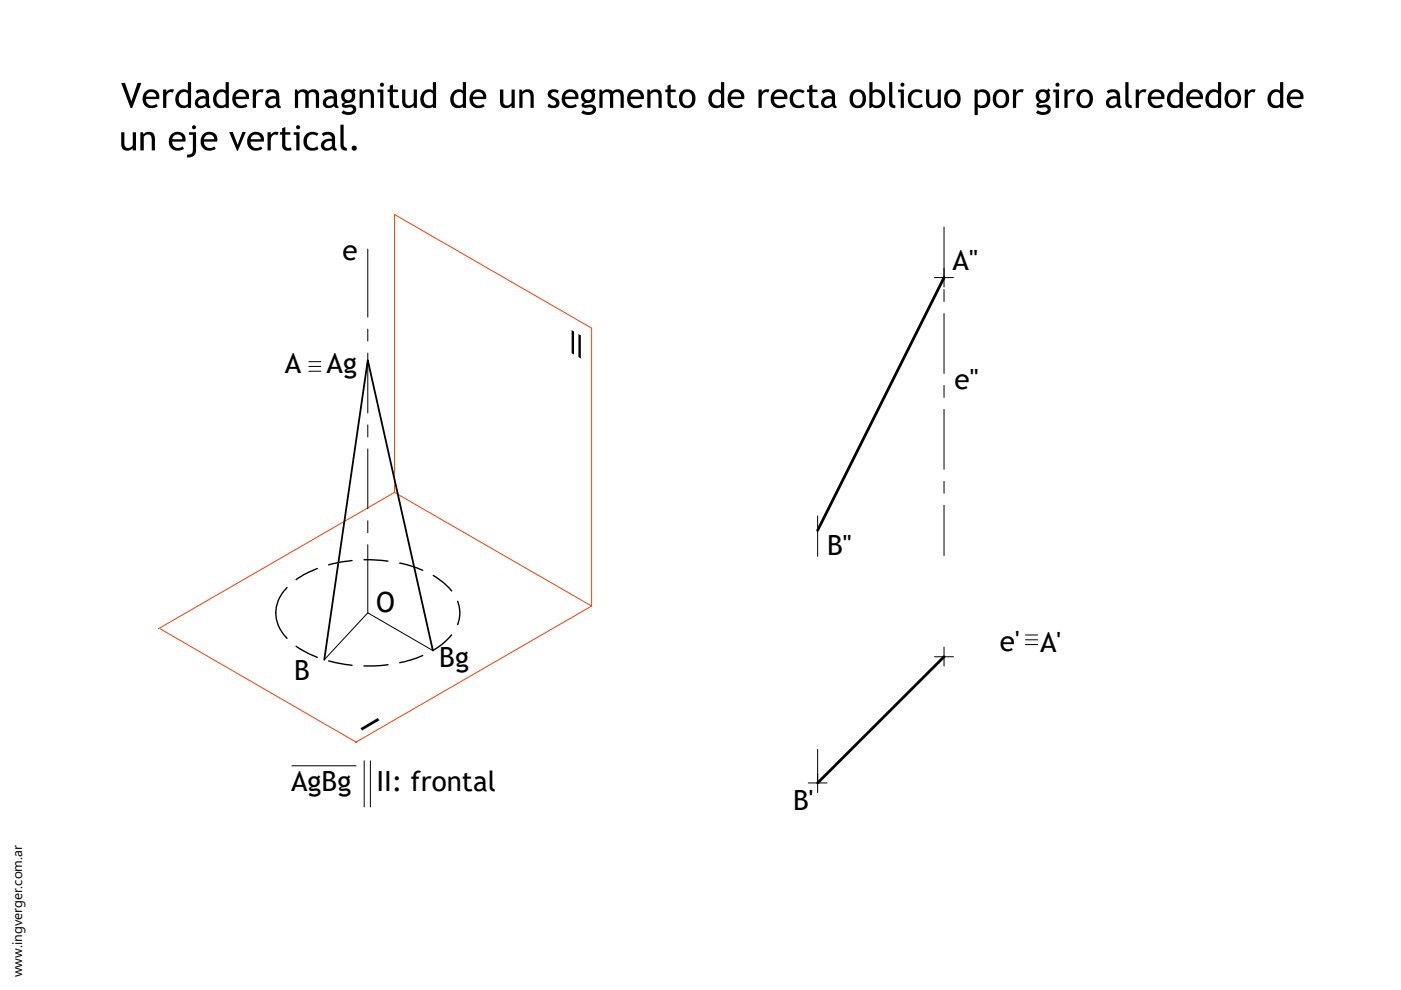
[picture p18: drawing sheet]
<svg xmlns="http://www.w3.org/2000/svg" width="297mm" height="210mm" viewBox="0 0 297 210" stroke-linecap="round" stroke-linejoin="round" font-family="sans-serif">
<defs><g id="words">
<g font-size="5.9">
<text x="72.6" y="55">e</text>
<text x="202" y="57.2">A''</text>
<text x="60.4" y="79.1">A</text>
<text x="69.2" y="79.1">Ag</text>
<text x="202.4" y="82.4">e''</text>
<text x="175.3" y="117.7">B''</text>
<text x="79.8" y="129.8">O</text>
<text x="93.1" y="141.4">Bg</text>
<text x="212" y="138">e'</text>
<text x="220.5" y="138.1">A'</text>
<text x="62.4" y="144.1">B</text>
<text x="76.2" y="153.9" transform="rotate(60 76.2 153.9)">I</text>
<text x="61.7" y="167.8">AgBg</text>
<text x="79.8" y="167.8">II: frontal</text>
<text x="168.1" y="171.7">B'</text>
</g>
<text font-size="2.9" x="4.7" y="207.2" transform="rotate(-90 4.7 207.2)">www.ingverger.com.ar</text>
</g></defs>
<g fill="#000">
<path d="M34.6 19h.7v.6l.6-.6h1l-.3 .7a.92 .92 0 0 0-1 0 .92 .92 0 0 0-.3 .9v2.3h-.7zM53.6 19h.7v.6l.6-.6h1l-.3 .7a.94 .94 0 0 0-1.3 .9v2.3h-.7zM82.6 18.2l.7-.3v1.1h1.1v.5h-1.1v2a.76 .76 0 0 0 .3 .8 .76 .76 0 0 0 .9-.1l.1 .6-1.2 .1-.5-.3-.2-.4-.1-2.7h-.4v-.5h.4zM85.3 19h.6v2.6a.91 .91 0 0 0 .9 .8 .91 .91 0 0 0 .9-.7v-2.7h.7v3.9h-.7v-.6l-.9 .6-.9-.1-.5-.6-.1-.5zM106 19h.7v2.5a.88 .88 0 0 0 .8 .9 .88 .88 0 0 0 1-.7v-2.7h.6v3.9h-.6v-.6l-.6 .5-.8 .1a1.19 1.19 0 0 1-1.1-1.4zM141.5 18.2l.7-.3v1.1h1.1v.5h-1.1v2a.77 .77 0 0 0 .3 .8 .77 .77 0 0 0 .9-.1l.2 .6-.7 .1a1.14 1.14 0 0 1-1.4-1.2v-2.2h-.4v-.5h.4zM160.8 19h.7v.6l.6-.6h1.1l-.3 .7a.92 .92 0 0 0-1 0 .92 .92 0 0 0-.4 .9v2.3h-.7zM167.9 19.5l.5-.4 .6-.2 .9 .1 .7 .3-.3 .5-.8-.3-.7 .1-.5 .6-.2 .4 .1 .9 .4 .7 .9 .2 .8-.4 .3 .6-.9 .3h-.8l-.6-.2-.4-.4-.4-.7-.1-1zM171.6 18.2l.7-.3v1.1h1v.5h-1v2a.76 .76 0 0 0 .3 .8 .76 .76 0 0 0 .9-.1l.1 .6-.6 .1a1.14 1.14 0 0 1-1.4-1.2v-2.2h-.5v-.5h.5zM193 19.5l.4-.4 .7-.2 .9 .1 .6 .3-.3 .5-.8-.3-.7 .1-.5 .6-.1 .4 .1 .9 .4 .7 .9 .2 .8-.4 .2 .6-.8 .3h-.9l-.6-.2-.4-.4-.4-.7v-1zM196.3 19h.7v2.6a.91 .91 0 0 0 .8 .8 .91 .91 0 0 0 1-.7v-2.7h.7v3.9h-.7v-.6l-.9 .6-1-.1-.4-.6-.2-.5zM214.8 19h.6v.6l.6-.6h1.1l-.3 .7a.94 .94 0 0 0-1.4 .9v2.3h-.6z"/>
<path d="M225.7 19h.7v.6l.6-.6h1l-.3 .7a.92 .92 0 0 0-1 0 .92 .92 0 0 0-.3 .9v2.3h-.7zM240.8 19h.7v.6l.6-.6h1l-.3 .7a.94 .94 0 0 0-1.3 .9v2.3h-.7zM263.9 19h.7v.6l.6-.6h1l-.3 .7a.92 .92 0 0 0-.9 0 .92 .92 0 0 0-.4 .9v2.3h-.7zM25.7 28h.7v2.6a.91 .91 0 0 0 .8 .8 .91 .91 0 0 0 1-.7v-2.7h.6v3.9h-.6v-.6l-.6 .5-.6 .2-.7-.2-.5-.5-.1-.5zM25.7 17.6h.8l1.4 3.9 1.3-3.9h.8l-2 5.3h-.3zM29.8 28h.5l.2 .5 .3-.4 .5-.1h.7l.6 .4 .3 .9v2.6h-.7l-.1-2.5a.86 .86 0 0 0-.6-.9 .86 .86 0 0 0-1 .5v2.9h-.7zM48.6 28h.8l1 2.7 1-2.7h.7l-1.7 4h-.2zM56.7 28h.7v.6l.6-.6h1.1l-.3 .7a.96 .96 0 0 0-1 0 .96 .96 0 0 0-.4 .9v2.3h-.7zM59.8 27.2l.7-.3v1.1h1.1v.5h-1.1v2a.76 .76 0 0 0 .3 .8 .76 .76 0 0 0 .9 0l.1 .5-.8 .1a1.06 1.06 0 0 1-1.2-1.2v-2.2h-.4v-.5h.4zM62.5 19h.4l.3 .4 .7-.5 1 .1 .4 .4 .8-.5h.6l.7 .4 .2 .6v3h-.6v-2.5a.79 .79 0 0 0-.6-.9 .79 .79 0 0 0-1 .5v2.9h-.7v-2.8a.79 .79 0 0 0-.7-.6 .79 .79 0 0 0-.8 .5v2.9h-.7zM64.9 28.5l1.1-.5h.6l.9 .3-.3 .5-.9-.3-.6 .1-.5 .6-.1 .4v.9l.4 .7 1 .2 .8-.4 .2 .6-1.3 .4-1-.3-.4-.4-.4-.7-.1-1zM72.2 26.4h.7v4.3a.65 .65 0 0 0 .6 .6v.7l-.4-.1a1.03 1.03 0 0 1-.9-1.1z"/>
<path d="M76.2 19h.5l.2 .5 .3-.4 .5-.2 .8 .1 .5 .3 .3 .8v2.8h-.7v-2.7a.87 .87 0 0 0-.8-.7 .87 .87 0 0 0-.9 .5v2.9h-.7zM110.1 19h.5l.2 .5 .3-.4 .5-.2 .8 .1 .4 .3 .4 .9v2.7h-.7l-.1-2.7a.87 .87 0 0 0-.7-.7 .87 .87 0 0 0-.9 .5v2.9h-.7zM116.4 19.3l.7-.4 .8 .1 .5 .2-.2 .6-.1-.1a.71 .71 0 0 0-.8-.2 .71 .71 0 0 0-.5 .5l.3 .4 1.1 .6 .4 .6a1.4 1.4 0 0 1-2.1 1.2l-.4-.2 .2-.6 .6 .3a.61 .61 0 0 0 1-.3 .61 .61 0 0 0-.6-.8l-.6-.4a1.05 1.05 0 0 1-.3-1.5zM127.1 19h.4l.3 .4 .7-.5 .9 .1 .5 .4 .8-.5 .8 .1a1.15 1.15 0 0 1 .7 1.3v2.6h-.6l-.1-2.6a.79 .79 0 0 0-.6-.8 .79 .79 0 0 0-.9 .5v2.9h-.7v-2.8a.82 .82 0 0 0-.7-.6 .82 .82 0 0 0-.8 .5v2.9h-.7zM137.2 19h.5l.2 .5 .4-.4 .4-.2h.6l.7 .3 .3 .9v2.8h-.7v-2.6a.89 .89 0 0 0-.7-.8 .89 .89 0 0 0-1 .5v2.9h-.7zM188.5 17.4h.7v4.4l.2 .4 .4 .1v.6l-.9-.2-.4-.6zM238.6 17.4h.7v4.2a.65 .65 0 0 0 .6 .7v.6h-.4l-.4-.2-.5-.5zM121.2 70l.5 .3v4.9l-.5-.3zM122.6 70.8l.5 .3v4.9l-.5-.3z"/>
<path d="M80.6 18a.43 .43 0 0 1 .8 0 .43 .43 0 0 1-.8 0zM80.1 19h1.2v3.9h-.7v-3.3h-.5z"/>
<path d="M190.9 18a.43 .43 0 0 1 .8 0 .43 .43 0 0 1-.8 0zM190.4 19h1.2v3.9h-.6v-3.3h-.6z"/>
<path d="M223.8 18a.43 .43 0 0 1 .8 0 .43 .43 0 0 1-.8 0zM223.3 19h1.2v3.9h-.7v-3.3h-.5z"/>
<path d="M30.6 19.6l.9-.6 .9-.1 .9 .5 .4 .6v1h-2.8l.1 .6 .3 .4a1.39 1.39 0 0 0 1.8 0l.3 .5-.9 .4h-.8l-1-.5-.3-.5-.2-.7 .1-.9zM31.4 19.7l-.4 .8h2.1a1.04 1.04 0 0 0-.6-.9 1.04 1.04 0 0 0-1.1 .1z"/>
<path d="M36.2 28.6l.4-.3 .7-.3 1.1 .1 .6 .4 .3 .7v.8h-2.8l.2 .9 .4 .3 .9 .2 .7-.4 .3 .5-.1 .1-.9 .3h-.8l-1-.6-.3-.6-.1-.8 .1-.7zM37 28.7l-.3 .3-.2 .5h2.2a1.04 1.04 0 0 0-.6-.9 1.04 1.04 0 0 0-1.1 .1z"/>
<path d="M37.7 19.5l1-.6h.5l.6 .3v-1.8h.7v5.5h-.7v-.3l-.6 .3h-.7l-1-.6-.2-.5-.1-1.1zM38.2 19.9l-.3 .9v.7l.2 .4 .6 .4a1.09 1.09 0 0 0 1.1-.3v-2.1a.98 .98 0 0 0-1.6 0z"/>
<path d="M40.7 27a.43 .43 0 0 1 .8 0 .43 .43 0 0 1-.8 0zM40.1 28h1.5l-.1 4.3-.4 .8-.6 .2-.8 .1v-.6l.6-.1a.76 .76 0 0 0 .6-.9v-3.2h-.8z"/>
<path d="M41.5 19.3l.7-.3 .9-.1 .9 .5 .3 .6v2.2l.3 .4v.3a.77 .77 0 0 1-.9-.5l-.6 .5h-.5a1.23 1.23 0 0 1-1.3-1.2 1.23 1.23 0 0 1 1.2-1.2l.9-.1a.27 .27 0 0 0 .3-.2 .27 .27 0 0 0-.2-.3 1.22 1.22 0 0 0-1.7 0zM42.3 21.1a.72 .72 0 0 0-.2 1.1 .72 .72 0 0 0 1.1 0l.4-.3v-.9l-.6-.1z"/>
<path d="M42.9 28.6l.5-.4 .6-.2 1.1 .1 .7 .4 .3 .9-.1 .6h-2.7v.7l.5 .5 .9 .2 .8-.4 .2 .5-.1 .1-1.3 .4-.7-.2-.5-.4-.6-.9v-1zM43.7 28.7l-.4 .8h2.1v-.1a1.04 1.04 0 0 0-1.7-.7z"/>
<path d="M45.7 19.5l1-.6h.5l.6 .3v-1.8h.7v5.5h-.7v-.3l-.6 .3h-.7l-.9-.4-.4-.9v-.9l.1-.5zM46.4 19.7l-.4 .6-.1 1 .2 .6 .6 .4a1.09 1.09 0 0 0 1.1-.3v-2.1a.93 .93 0 0 0-1.4-.2z"/>
<path d="M49.7 19.6l.8-.6 .9-.1 .9 .4 .5 .9-.1 .8h-2.7l.3 1a1.39 1.39 0 0 0 1.9 0l.3 .5-.8 .4h-1l-.8-.4-.5-.7-.2-.7 .1-.8zM50.5 19.7l-.3 .3-.2 .5h2.1a1.05 1.05 0 0 0-1.6-.8z"/>
<path d="M53.1 28.3l.8-.3h.6l.7 .2 .6 .5 .2 .7-.1 .6h-2.8l.2 .7 .3 .5 1 .2 .7-.4 .3 .5-.2 .2-.7 .2h-.9l-.5-.2-.7-.7-.2-.6v-.8l.2-.7zM53.5 28.8l-.4 .7h2.2l-.1-.2a1.05 1.05 0 0 0-1.7-.5z"/>
<path d="M56.4 19.3l.7-.3 .9-.1 .9 .5 .3 .7v2.1l.3 .4v.3a.77 .77 0 0 1-.9-.5l-.5 .4-.4 .1a1.24 1.24 0 0 1-1.5-1.1 1.24 1.24 0 0 1 1.2-1.3l.9-.1a.27 .27 0 0 0 .3-.2 .27 .27 0 0 0-.2-.3 1.22 1.22 0 0 0-1.7 0zM57.2 21.1a.72 .72 0 0 0-.2 1.1 .72 .72 0 0 0 1.1 0l.4-.3v-.9l-.6-.1z"/>
<path d="M62.8 27a.43 .43 0 0 1 .8 0 .43 .43 0 0 1-.8 0zM62.3 28h1.2v3.9h-.7v-3.3h-.5z"/>
<path d="M68.2 28.3l1-.3h.7l.8 .3 .3 .8v1.9l.1 .4 .3 .2v.3a.77 .77 0 0 1-1-.5l-.3 .3-.6 .2a1.22 1.22 0 0 1-1.4-1 1.22 1.22 0 0 1 1.1-1.4l.5-.1 .7 .1a.94 .94 0 0 0-.6-.9 .94 .94 0 0 0-1.1 .2l-.2 .1zM69.1 30.1a.74 .74 0 0 0-.2 1.1 .74 .74 0 0 0 1.2 0l.3-.3v-.9l-.6-.1z"/>
<path d="M68.7 19.3l.6-.3 1-.1 .9 .5 .3 .9v1.9l.3 .4v.3a.77 .77 0 0 1-1-.5l-.6 .5h-.5a1.23 1.23 0 0 1-1.2-1.2 1.23 1.23 0 0 1 1.2-1.2l.8-.1a.27 .27 0 0 0 .3-.2 .27 .27 0 0 0-.1-.3h-.1a1.22 1.22 0 0 0-1.7 0zM69.3 21.3a.7 .7 0 0 0 0 1 .7 .7 0 0 0 1.1-.1l.3-.3v-.9l-.8-.1z"/>
<path d="M72.7 19.4l.8-.5h.6l.6 .2 .3-.3 .5 .4-.4 .3 .2 .5v.7l-.2 .6-.6 .4-1.5 .3a.54 .54 0 0 0 .8 .2l1.2 .1a1.14 1.14 0 0 1 .4 1.4 1.14 1.14 0 0 1-1.3 .7h-.7l-1-.5 .4-.5 1.1 .4a.62 .62 0 0 0 .7-.2 .62 .62 0 0 0 .1-.7l-.2-.2-1.2 .2a.61 .61 0 0 1-.8-.5 .61 .61 0 0 1 .7-.7l-.6-.4-.3-.6v-.7zM73.4 19.6a.87 .87 0 0 0-.2 1.3 .87 .87 0 0 0 1.3-.1l.1-.1a.88 .88 0 0 0-.2-1 .88 .88 0 0 0-1-.1z"/>
<path d="M89.8 19.4l.8-.5h.6l.6 .3v-1.8h.7v5.5h-.7v-.3l-.7 .3h-.6l-.5-.1-.5-.5-.3-.7-.1-.8 .2-.7zM90.3 19.7l-.3 .5-.2 .9 .3 .9 .5 .3a1.09 1.09 0 0 0 1.2-.3v-2.1a.94 .94 0 0 0-1.5-.2z"/>
<path d="M96.2 19.3l.7-.4h.6l.6 .3v-1.8h.7v5.5h-.7v-.3l-.6 .3h-.7l-.5-.2-.6-.5-.2-.8v-.7l.2-.8zM96.7 19.7l-.4 .5-.1 1 .2 .7 .6 .4a1.09 1.09 0 0 0 1.1-.3v-2.1a.93 .93 0 0 0-1.4-.2z"/>
<path d="M99.9 19.6l.4-.4 .7-.3 1.3 .2 .5 .4 .3 .7-.1 .8h-2.8l.3 .9 .3 .3 .8 .2 .8-.4 .3 .5-.1 .1-.8 .3h-.8l-.9-.5-.4-.6-.2-.8 .1-.7zM100.7 19.7l-.4 .8h2.1a1.04 1.04 0 0 0-.6-.9 1.04 1.04 0 0 0-1.1 .1z"/>
<path d="M119.5 19.6l.9-.6 .9-.1 .9 .5 .4 .6v1h-2.8l.1 .6 .3 .4a1.39 1.39 0 0 0 1.8 0l.3 .5-1 .4h-.8l-.9-.5-.5-1.1 .1-1zM120.3 19.7l-.4 .4-.1 .4h2.2a1.05 1.05 0 0 0-1.7-.8z"/>
<path d="M123.4 19.5l.5-.4 .4-.2h.7l.5 .2 .4-.3 .4 .4-.4 .3 .3 .5-.1 .9-.2 .4-.6 .4-1.1 .2a.24 .24 0 0 0-.3 .1 .24 .24 0 0 0 .1 .3 .24 .24 0 0 0 .3 0l.7-.1 .8 .1a1.14 1.14 0 0 1 .5 1.4 1.14 1.14 0 0 1-1.3 .7h-.8l-1-.5 .4-.5 1.1 .4a.65 .65 0 0 0 .8-.2 .65 .65 0 0 0 .1-.7l-.3-.2-1.2 .2a.61 .61 0 0 1-.8-.5 .61 .61 0 0 1 .7-.7l-.6-.4-.2-.6v-.7zM124.2 19.6a.87 .87 0 0 0-.2 1.3 .87 .87 0 0 0 1.3 0 .87 .87 0 0 0 0-1.1 .87 .87 0 0 0-1.1-.2z"/>
<path d="M133.5 19.4l.8-.4 .9-.1 .7 .3 .6 .9v.9h-2.8v.5l.4 .5a1.39 1.39 0 0 0 1.8 0l.3 .5-1 .4h-1l-.7-.5-.5-.8v-1zM134.1 19.7l-.4 .8h2.1v-.2a1.05 1.05 0 0 0-1.7-.6z"/>
<path d="M144.5 19.4l.5-.4 1-.1 .5 .2 .7 .6 .2 .8v1.1l-.2 .6-.7 .6-1.2 .1-.4-.1-.6-.5-.4-1.4 .2-.8zM145.1 19.7l-.4 .8v.9l.2 .6 .5 .3a1.15 1.15 0 0 0 1.3-1.5l-.1-.8-.3-.4-.8-.1z"/>
<path d="M150.6 19.6l1-.7h.7l.6 .3v-1.8h.6v5.5h-.6v-.3l-.7 .3h-.7l-1-.6-.3-.8v-.9zM151.3 19.8l-.4 .8v.8l.2 .5 .6 .4a1.14 1.14 0 0 0 1.2-.3v-2.1a.99 .99 0 0 0-1.6-.1z"/>
<path d="M154.8 19.5l.8-.5 .9-.1 .5 .2 .5 .4 .3 .6v.9h-2.8l.1 .7 .3 .3a1.39 1.39 0 0 0 1.8 0l.3 .5-1 .4h-.8l-.9-.5-.5-.8v-.9l.2-.8zM155.4 19.7l-.4 .8 2.1-.1a1.1 1.1 0 0 0-1.7-.7z"/>
<path d="M163.8 19.6l.5-.4 .6-.3 1.2 .2 .5 .4 .3 .7v.8h-2.8l.2 .9 .5 .4 .7 .1 .8-.4 .3 .5-.1 .1-.8 .3h-.9l-.9-.5-.5-1v-.9zM164.5 19.7l-.4 .8h2.2l-.1-.2a1.06 1.06 0 0 0-1.7-.6z"/>
<path d="M174.2 19.3l1-.4 .9 .1 .6 .3 .3 .8v1.8l.1 .3 .3 .4v.3a.77 .77 0 0 1-1-.5l-.4 .4-.5 .1a1.24 1.24 0 0 1-1.4-1.1 1.24 1.24 0 0 1 1.2-1.3l.8-.1a.27 .27 0 0 0 .3-.2 .27 .27 0 0 0-.1-.3h-.1a1.22 1.22 0 0 0-1.7 0zM175.1 21.1a.72 .72 0 0 0-.2 1.1 .72 .72 0 0 0 1.1 0l.4-.3v-.9l-.6-.1z"/>
<path d="M180.6 19.4l.8-.4 .8-.1 .5 .2 .6 .6 .3 .8v1.1l-.3 .6-.6 .6-.5 .1-1-.1-.5-.2-.4-.5-.2-.7v-.9zM181.3 19.7l-.4 .6-.1 1.1 .3 .6 .5 .3a1.17 1.17 0 0 0 1.3-1.5l-.2-.8-.3-.4-.7-.1z"/>
<path d="M184.3 17.4h.7v1.9l.7-.4 .7 .1 .8 .4 .3 .6 .2 .8-.1 .8-.3 .6-.7 .6-1.1 .1-.6-.3-.2 .3h-.4zM185.1 19.7l-.1 2.4a1.2 1.2 0 0 0 1.5 0 1.2 1.2 0 0 0 .4-1.4l-.1-.7-.6-.4a.97 .97 0 0 0-1.1 .1z"/>
<path d="M200.7 19.4l.6-.4 .9-.1 .6 .2 .6 .6 .3 .9-.1 1-.2 .6-.6 .5-1.3 .2-.7-.3-.3-.3-.3-.7v-.8l.1-.8zM201.3 19.7l-.3 .6-.1 1.1 .2 .6 .5 .3a1.15 1.15 0 0 0 1.3-1.5l-.1-.8-.3-.3-.8-.2z"/>
<path d="M206.6 19h.7v.3l.7-.4 1 .2 .6 .5 .3 .6v1.4l-.6 1-.7 .3h-.9l-.4-.2v1.7h-.7zM207.3 19.8v2.3l.6 .3 .6-.1 .5-.4 .3-.6-.2-1.1a1.15 1.15 0 0 0-1.8-.4z"/>
<path d="M211 19.4l.7-.4 .9-.1 .5 .2 .6 .6 .3 .8-.1 1.1-.2 .6-.7 .6-1.2 .1-.6-.3-.4-.4-.3-.9v-.8zM211.6 19.7l-.4 .6v1l.2 .6 .5 .4a1.2 1.2 0 0 0 1.3-1.6l-.1-.7-.3-.4-.8-.1z"/>
<path d="M220 19.4l.8-.5h.6l.6 .2 .3-.3 .5 .4-.5 .3 .3 .6-.3 1.2-.6 .4-1 .2-.4 .2a1.1 1.1 0 0 0 1.2 .1l.7 .1a1.14 1.14 0 0 1 .5 1.4 1.14 1.14 0 0 1-1.3 .7h-.7l-1-.5 .3-.5 .7 .3 .6 .1a.57 .57 0 0 0 .7-.3 .57 .57 0 0 0-.1-.7l-1.3 .1a.61 .61 0 0 1-.9-.5 .61 .61 0 0 1 .7-.7l-.6-.6-.2-.6 .1-.7zM220.5 19.7l-.1 .3a.86 .86 0 0 0 .2 1.1 .86 .86 0 0 0 1.2-.1 .86 .86 0 0 0-.1-1.2 .82 .82 0 0 0-1.2-.1z"/>
<path d="M228.8 19.4l.6-.4 .9-.1 .5 .2 .6 .5 .3 .8v1.1l-.3 .8-.6 .4-.4 .2h-.8l-.7-.3-.4-.4-.2-.7-.1-.8 .3-.9zM229.2 19.8l-.3 .8 .1 .9 .3 .6 .4 .2a1.2 1.2 0 0 0 1.3-1.6l-.2-.8-.5-.4a.85 .85 0 0 0-1.1 .3z"/>
<path d="M234.7 19.3l.7-.3 .9-.1 .9 .5 .2 .7 .1 2.1 .3 .4v.3a.77 .77 0 0 1-.9-.5l-.5 .4-.5 .1a1.24 1.24 0 0 1-1.4-1.1 1.24 1.24 0 0 1 1.2-1.3l.9-.1a.27 .27 0 0 0 .2-.2 .27 .27 0 0 0-.1-.3h-.1a1.22 1.22 0 0 0-1.7 0zM235.5 21.1a.72 .72 0 0 0-.2 1.1 .72 .72 0 0 0 1.1 0l.4-.3v-.9l-.6-.1z"/>
<path d="M243.8 19.6l.8-.6 .9-.1 .9 .4 .5 .9-.1 .8h-2.7l.3 1a1.39 1.39 0 0 0 1.9 0l.2 .5-.7 .4h-1l-.8-.4-.5-.7-.2-.7 .1-.8zM244.5 19.7l-.2 .3-.2 .5h2.1a1.04 1.04 0 0 0-.6-.9 1.04 1.04 0 0 0-1.1 .1z"/>
<path d="M248.1 19.4l.8-.5h.6l.6 .3v-1.8h.7v5.5h-.7v-.3l-.7 .3h-.6l-.5-.1-.5-.5-.4-.7v-.7l.2-.8zM248.5 19.8l-.3 .7v.9l.2 .6 .5 .3a1.09 1.09 0 0 0 1.2-.3v-2.1a.95 .95 0 0 0-1.6-.1z"/>
<path d="M252.1 19.4l.7-.4 .9-.1 .7 .3 .6 .9v.9h-2.8l.1 .5 .3 .5a1.39 1.39 0 0 0 1.8 0l.3 .5-1 .4h-.9l-.8-.5-.5-.8v-1zM252.6 19.7l-.4 .8h2.2l-.1-.2a1.09 1.09 0 0 0-1.7-.6z"/>
<path d="M256.1 19.5l.9-.6h.6l.6 .3v-1.8h.7v5.5h-.7v-.3l-.6 .3h-.7l-1-.6-.3-.7v-1zM256.7 19.8l-.4 .7v.8l.2 .6 .6 .4a1.09 1.09 0 0 0 1.1-.3v-2.1a.99 .99 0 0 0-1.5-.1z"/>
<path d="M260.2 19.4l.7-.4 .8-.1 .6 .2 .5 .5 .3 .8v1.1l-.4 .9-.4 .3-.5 .2h-.8l-.7-.3-.4-.4-.2-.7-.1-.8 .3-.9zM260.7 19.8l-.3 .6v1.1l.3 .7 .4 .1a1.2 1.2 0 0 0 1.3-1.6l-.2-.8-.5-.4a.83 .83 0 0 0-1 .3z"/>
<path d="M269.2 19.5l1-.6h.6l.6 .3v-1.8h.7v5.5h-.7v-.3l-.6 .3h-.8l-.9-.6-.3-.5-.1-1.1zM270 19.7l-.4 .5-.1 1 .2 .7 .6 .4a1.09 1.09 0 0 0 1.1-.3v-2.1a.93 .93 0 0 0-1.4-.2z"/>
<path d="M273.2 19.6l.9-.6 .9-.1 .8 .4 .6 .9-.1 .8h-2.8l.4 1a1.39 1.39 0 0 0 1.8 0l.3 .5-.7 .4h-1.1l-.8-.4-.5-.7-.1-.7 .1-.8zM274 19.7l-.3 .3-.1 .5h2.1a1.04 1.04 0 0 0-.6-.9 1.04 1.04 0 0 0-1.1 .1z"/>
<circle cx="75.1" cy="31.4" r=".54"/>
</g>
<path d="M83.7 45.5l41.7 24.1v58.9l-41.7-24.1zM83.7 104.4l-50.1 28.9M34 133.3l41.7 24.2M125.4 128.5l-50.1 29" fill="none" stroke="#ff3f00" stroke-width=".21"/>
<g fill="none" stroke="#000" stroke-width=".21">
<path d="M78 52.8v14.4M198.1 58.9h4M200.2 48.1v12.7M65.5 76.7h2.5M65.5 77.7h2.5M65.5 78.7h2.5M78 69.8v2.5M78 74.9v12.7M200.2 61.4v2.5M200.2 66.5v12.7M78 90.1v2.5M78 95.2v12.7"/>
<path d="M200.2 81.7v2.6M200.2 86.8v12.7M78 110.4v2.6M78 115.5v14.4M173.4 109.4v8.6M200.2 102v2.6M200.2 107.1v10.7M91.8 137.9l-13.8-8-9.3 10M198.1 139.2h4M200.2 137.2v4M217.4 134.6h2.6M217.4 135.7h2.6"/>
<path d="M217.4 136.7h2.6M173.4 158.9v9.1M61.9 162.4h13.6M77.2 161.3v9.8M78.5 161.3v9.8M171.4 166h3.9"/>
</g>
<path d="M74.6 118.8l-2.6 .4-2.3 .6M77.2 118.7l5.1 .3M84.8 119.4l1.6 .4 3.2 1.1M60.8 124.6a7.3 7.3 0 0 0 0 10.8M62.8 137l2.7 1.6 1.8 .8M67.3 120.5l-.6 .3a15 15 0 0 0-3.9 2.1M89.6 139l-1.8 .7-3 .8M91.9 122l.5 .3a14.2 14.2 0 0 1 3.4 3M95.8 134.6l-.2 .1a13.5 13.5 0 0 1-3.7 3.2M97 127.5a6.8 6.8 0 0 1 0 4.9M69.7 140.1l4.9 1M82.3 140.9l-5.1 .3" fill="none" stroke="#000" stroke-width=".3"/>
<path d="M91.8 137.9l-13.8-61.5-9.3 63.5" fill="none" stroke="#000" stroke-width=".38"/>
<path d="M200.2 58.9l-26.8 53.6M200.2 139.2l-26.8 26.8" fill="none" stroke="#000" stroke-width=".59"/>
<use href="#words"/>
</svg>
